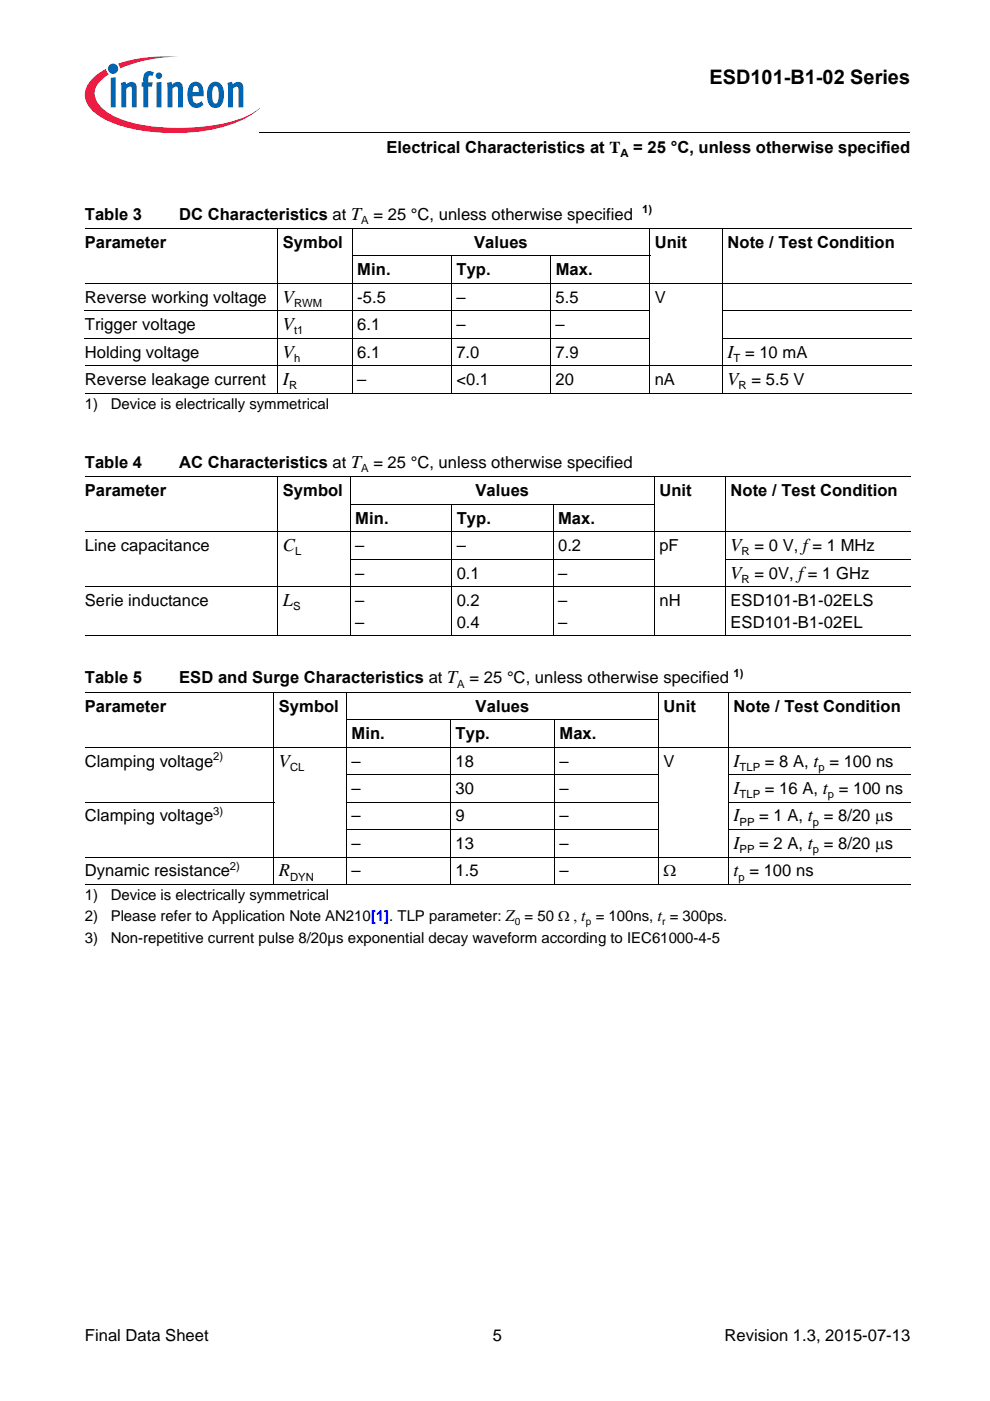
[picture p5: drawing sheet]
<svg xmlns="http://www.w3.org/2000/svg" width="210mm" height="297mm" viewBox="0 0 210 297" stroke-linecap="round" stroke-linejoin="round" font-family="sans-serif">
<defs><g id="words">
<text font-size="4.2" x="150.4" y="17.8">ESD101-B1-02 Series</text>
<g font-size="3.9">
<text x="60" y="64.2">V</text>
<text x="60" y="70">V</text>
<text x="60" y="75.8">V</text>
<text x="154.2" y="75.8">I = 10 mA</text>
<text x="60" y="81.6">I</text>
<text x="154.2" y="81.6">V = 5.5 V</text>
<text x="60" y="116.8">C</text>
<text x="154.9" y="116.8">V = 0 V, f= 1 MHz</text>
<text x="154.9" y="122.7">V = 0V, f= 1 GHz</text>
<text x="60" y="128.5">L</text>
<text x="59.1" y="162.5">V</text>
<text x="155.5" y="162.5">I</text>
<text x="155.5" y="168.3">I</text>
<text x="155.5" y="174.2">I</text>
<text x="155.5" y="180">I</text>
<text x="59.1" y="185.8">R</text>
<text x="155.5" y="185.8">t = 100 ns</text>
</g>
<g font-size="3.5">
<text x="82" y="32.5">Electrical Characteristics at T</text>
<text x="134.3" y="32.5">= 25 °C, unless otherwise specified</text>
<text x="18" y="46.5">Table 3</text>
<text x="38" y="46.5">DC Characteristics at T = 25 °C, unless otherwise specified</text>
<text x="18" y="52.5">Parameter</text>
<text x="60" y="52.5">Symbol</text>
<text x="100.5" y="52.5">Values</text>
<text x="138.8" y="52.5">Unit</text>
<text x="154.3" y="52.5">Note / Test Condition</text>
<text x="75.8" y="58.4">Min.</text>
<text x="96.8" y="58.4">Typ.</text>
<text x="117.8" y="58.4">Max.</text>
<text x="18" y="64.2">Reverse working voltage</text>
<text x="75.8" y="64.2">-5.5</text>
<text x="96.8" y="64.2">–</text>
<text x="117.8" y="64.2">5.5</text>
<text x="138.8" y="64.2">V</text>
<text x="18" y="70">Trigger voltage</text>
<text x="75.8" y="70">6.1</text>
<text x="96.8" y="70">–</text>
<text x="117.8" y="70">–</text>
<text x="18" y="75.8">Holding voltage</text>
<text x="75.8" y="75.8">6.1</text>
<text x="96.8" y="75.8">7.0</text>
<text x="117.8" y="75.8">7.9</text>
<text x="18" y="81.6">Reverse leakage current</text>
<text x="75.8" y="81.6">–</text>
<text x="96.8" y="81.6">&lt;0.1</text>
<text x="117.8" y="81.6">20</text>
<text x="138.8" y="81.6">nA</text>
<text x="18" y="99.2">Table 4</text>
<text x="38" y="99.2">AC Characteristics at T = 25 °C, unless otherwise specified</text>
<text x="18" y="105.2">Parameter</text>
<text x="60" y="105.2">Symbol</text>
<text x="100.8" y="105.2">Values</text>
<text x="139.8" y="105.2">Unit</text>
<text x="154.9" y="105.2">Note / Test Condition</text>
<text x="75.3" y="111">Min.</text>
<text x="96.9" y="111">Typ.</text>
<text x="118.3" y="111">Max.</text>
<text x="18" y="116.8">Line capacitance</text>
<text x="75.3" y="116.8">–</text>
<text x="96.8" y="116.8">–</text>
<text x="118.3" y="116.8">0.2</text>
<text x="139.8" y="116.8">pF</text>
<text x="75.3" y="122.7">–</text>
<text x="96.8" y="122.7">0.1</text>
<text x="118.3" y="122.7">–</text>
<text x="18" y="128.5">Serie inductance</text>
<text x="75.3" y="128.5">–</text>
<text x="96.8" y="128.5">0.2</text>
<text x="118.3" y="128.5">–</text>
<text x="139.8" y="128.5">nH</text>
<text x="154.9" y="128.5">ESD101-B1-02ELS</text>
<text x="75.3" y="133.1">–</text>
<text x="96.8" y="133.1">0.4</text>
<text x="118.3" y="133.1">–</text>
<text x="154.9" y="133.1">ESD101-B1-02EL</text>
<text x="18" y="144.9">Table 5</text>
<text x="38" y="144.9">ESD and Surge Characteristics at T = 25 °C, unless otherwise specified</text>
<text x="18" y="150.9">Parameter</text>
<text x="59.1" y="150.9">Symbol</text>
<text x="100.9" y="150.9">Values</text>
<text x="140.7" y="150.9">Unit</text>
<text x="155.5" y="150.9">Note / Test Condition</text>
<text x="74.5" y="156.7">Min.</text>
<text x="96.6" y="156.7">Typ.</text>
<text x="118.7" y="156.7">Max.</text>
<text x="18" y="162.5">Clamping voltage</text>
<text x="74.5" y="162.5">–</text>
<text x="96.6" y="162.5">18</text>
<text x="118.6" y="162.5">–</text>
<text x="140.7" y="162.5">V</text>
<text x="162.2" y="162.5">= 8 A, t = 100 ns</text>
<text x="74.5" y="168.3">–</text>
<text x="96.6" y="168.3">30</text>
<text x="118.6" y="168.3">–</text>
<text x="162.2" y="168.3">= 16 A, t = 100 ns</text>
<text x="18" y="174.2">Clamping voltage</text>
<text x="74.5" y="180">–</text>
<text x="74.5" y="174.2">–</text>
<text x="96.6" y="180">13</text>
<text x="96.6" y="174.2">9</text>
<text x="118.6" y="180">–</text>
<text x="118.6" y="174.2">–</text>
<text x="161" y="174.2">= 1 A, t = 8/20 μs</text>
<text x="161" y="180">= 2 A, t = 8/20 μs</text>
<text x="18" y="185.8">Dynamic resistance</text>
<text x="74.5" y="185.8">–</text>
<text x="96.6" y="185.8">1.5</text>
<text x="118.6" y="185.8">–</text>
<text x="140.7" y="185.8">Ω</text>
<text x="18" y="284.4">Final Data Sheet</text>
<text x="104.5" y="284.4">5</text>
<text x="153.6" y="284.4">Revision 1.3, 2015-07-13</text>
</g>
<g font-size="3.2">
<text x="18" y="86.6">1)</text>
<text x="23.5" y="86.6">Device is electrically symmetrical</text>
<text x="18" y="190.8">1)</text>
<text x="23.5" y="190.8">Device is electrically symmetrical</text>
<text x="18" y="195.4">2)</text>
<text x="23.5" y="195.4">Please refer to Application Note AN210[1]. TLP parameter: Z = 50 Ω , t = 100ns, t = 300ps.</text>
<text x="18" y="200">3)</text>
<text x="23.5" y="200">Non-repetitive current pulse 8/20µs exponential decay waveform according to IEC61000-4-5</text>
</g>
<g font-size="2.4">
<text x="131.6" y="33.3">A</text>
<text x="76.6" y="47.4">A</text>
<text x="136.1" y="45.1">1)</text>
<text x="62.4" y="65.1">RWM</text>
<text x="62.4" y="70.9">t1</text>
<text x="62.4" y="76.7">h</text>
<text x="155.5" y="76.7">T</text>
<text x="61.3" y="82.5">R</text>
<text x="156.6" y="82.5">R</text>
<text x="76.6" y="100.1">A</text>
<text x="62.6" y="117.7">L</text>
<text x="157.2" y="117.7">R</text>
<text x="157.2" y="123.5">R</text>
<text x="62.1" y="129.4">S</text>
<text x="155.5" y="143.5">1)</text>
<text x="97" y="145.8">A</text>
<text x="45.2" y="161.1">2)</text>
<text x="61.5" y="163.4">CL</text>
<text x="156.8" y="163.4">TLP</text>
<text x="173.5" y="163.4">p</text>
<text x="45.2" y="172.8">3)</text>
<text x="156.8" y="169.2">TLP</text>
<text x="175.5" y="169.2">p</text>
<text x="156.8" y="175">PP</text>
<text x="172.3" y="175">p</text>
<text x="48.7" y="184.4">2)</text>
<text x="156.8" y="180.9">PP</text>
<text x="172.3" y="180.9">p</text>
<text x="61.5" y="186.7">DYN</text>
<text x="156.6" y="186.7">p</text>
</g>
<g font-size="2.2">
<text x="109.1" y="196.2">0</text>
<text x="124.2" y="196.2">p</text>
<text x="140.4" y="196.2">r</text>
</g>
</g></defs>
<circle cx="24" cy="14.6" r="1.09" fill="#0066b3"/>
<g fill="#ed1941">
<path d="M25 13.5l.8-.2a32.7 32.7 0 0 1 12-1.3 32.2 32.2 0 0 0-11.7 2.2l-.7 .3z"/>
<path d="M19.4 16.9a11.2 11.2 0 0 1 3.1-2.3l.2 .7 .4 .5a5 5 0 0 0-3 4.2 6 6 0 0 0 3.4 4.3 31.7 31.7 0 0 0 16 2.8 31.9 31.9 0 0 0 14-3.1l1.6-1.1a18.8 18.8 0 0 1-9.4 4.4 42.6 42.6 0 0 1-20.9-.9 11.1 11.1 0 0 1-6.5-4.7 4.3 4.3 0 0 1 1.1-4.8z"/>
</g>
<g fill="#0066b3">
<path d="M23.5 16.5l1-.1v6.4h-1z"/>
<path d="M25.6 17.6l1-.3 .1 .7a1.22 1.22 0 0 1 1.5-.6 1.22 1.22 0 0 1 .8 1.3v4.1h-1l-.1-4.2a.42 .42 0 0 0-.6-.2l-.5 .4v4h-1.1z"/>
<path d="M30.9 15.3l.8-.2 .7 .1 .2 .2-.3 .8-.1-.1a.47 .47 0 0 0-.7 .2l-.1 1.2h1l-.2 .9h-.8v4.4h-1v-4.4h-.4v-.9h.4v-.7a1.77 1.77 0 0 1 .5-1.5z"/>
<path d="M35.4 17.6l1-.3 .1 .7a1.22 1.22 0 0 1 1.4-.6 1.22 1.22 0 0 1 .9 1.3v4.1h-1.1v-4.2a.42 .42 0 0 0-.6-.2l-.5 .4v4h-1.1z"/>
<path d="M48.2 17.6l1-.3 .1 .7a1.22 1.22 0 0 1 1.5-.6 1.22 1.22 0 0 1 .8 1.3v4.1h-1l-.1-4.2a.42 .42 0 0 0-.6-.2l-.5 .4v4h-1z"/>
<path d="M33 16a.7 .7 0 0 1 1.4 0 .7 .7 0 0 1-1.4 0zM33.2 17.5l1-.1v5.4h-1z"/>
<path d="M40.5 17.7a1.6 1.6 0 0 1 1.7-.2 1.6 1.6 0 0 1 .9 1.5l.1 1.4h-2.4a1.09 1.09 0 0 0 .3 1.2 1.09 1.09 0 0 0 1.1 .2l.5-.4 .4 .8a1.88 1.88 0 0 1-2.2 .6 1.88 1.88 0 0 1-1.1-2v-1.7l.2-.8zM41.1 18.4l-.3 1.2h1.3v-.8a.58 .58 0 0 0-.4-.6 .58 .58 0 0 0-.6 .2z"/>
<path d="M44.7 17.6a1.77 1.77 0 0 1 1.9 0 1.77 1.77 0 0 1 .9 1.8v1.3a1.96 1.96 0 0 1-2.4 2.1 2.94 2.94 0 0 1-1.2-3.3 2.79 2.79 0 0 1 .8-1.9zM45.3 18.4a4.3 4.3 0 0 0 0 3.4l.4 .2a1.54 1.54 0 0 0 .7-1.9v-.4a1.19 1.19 0 0 0-.7-1.4z"/>
</g>
<path d="M55 28v.1z" fill="#000"/>
<path d="M55 28h137.9" fill="none" stroke="#000" stroke-width=".21"/>
<path d="M18 29h46v5h-46z" fill="#fff"/>
<g fill="none" stroke="#000" stroke-width=".21">
<path d="M18 48.4h175.2M58.9 48.4v35M74.6 54.3h63.2M74.7 48.4v35M95.7 54.2v29.2M116.8 54.2v29.2M137.8 48.4v35M153.2 48.4v35M18 60.1h175.2M18 65.9h119.8M18 71.7h119.8M18 77.5h175.2"/>
<path d="M153.1 65.9h40.1M153.1 71.7h40.1M18 83.4h175.2M18 101.1h175M18 112.7h175M58.9 101v33.8M74.2 106.9h64.6M74.2 118.5h64.6M74.3 101v33.8M95.8 106.8v28M117.3 106.8v28M138.8 101v33.8"/>
<path d="M153.8 118.5h39.2M153.8 101v33.8M18 124.4h175M18 134.8h175M18 146.8h175M18 158.4h175M58.1 146.7v40.9M73.4 152.6h66.3M73.5 146.7v40.9M95.5 152.5v35.1M117.6 152.5v35.1M139.6 146.7v40.9"/>
<path d="M154.5 146.7v40.9M18 170.1h40.1M73.4 164.2h66.3M73.4 170.1h66.3M73.4 175.9h66.3M154.4 164.2h38.6M154.4 170.1h38.6M154.4 175.9h38.6M18 181.7h175M18 187.5h175"/>
</g>
<use href="#words"/>
</svg>
